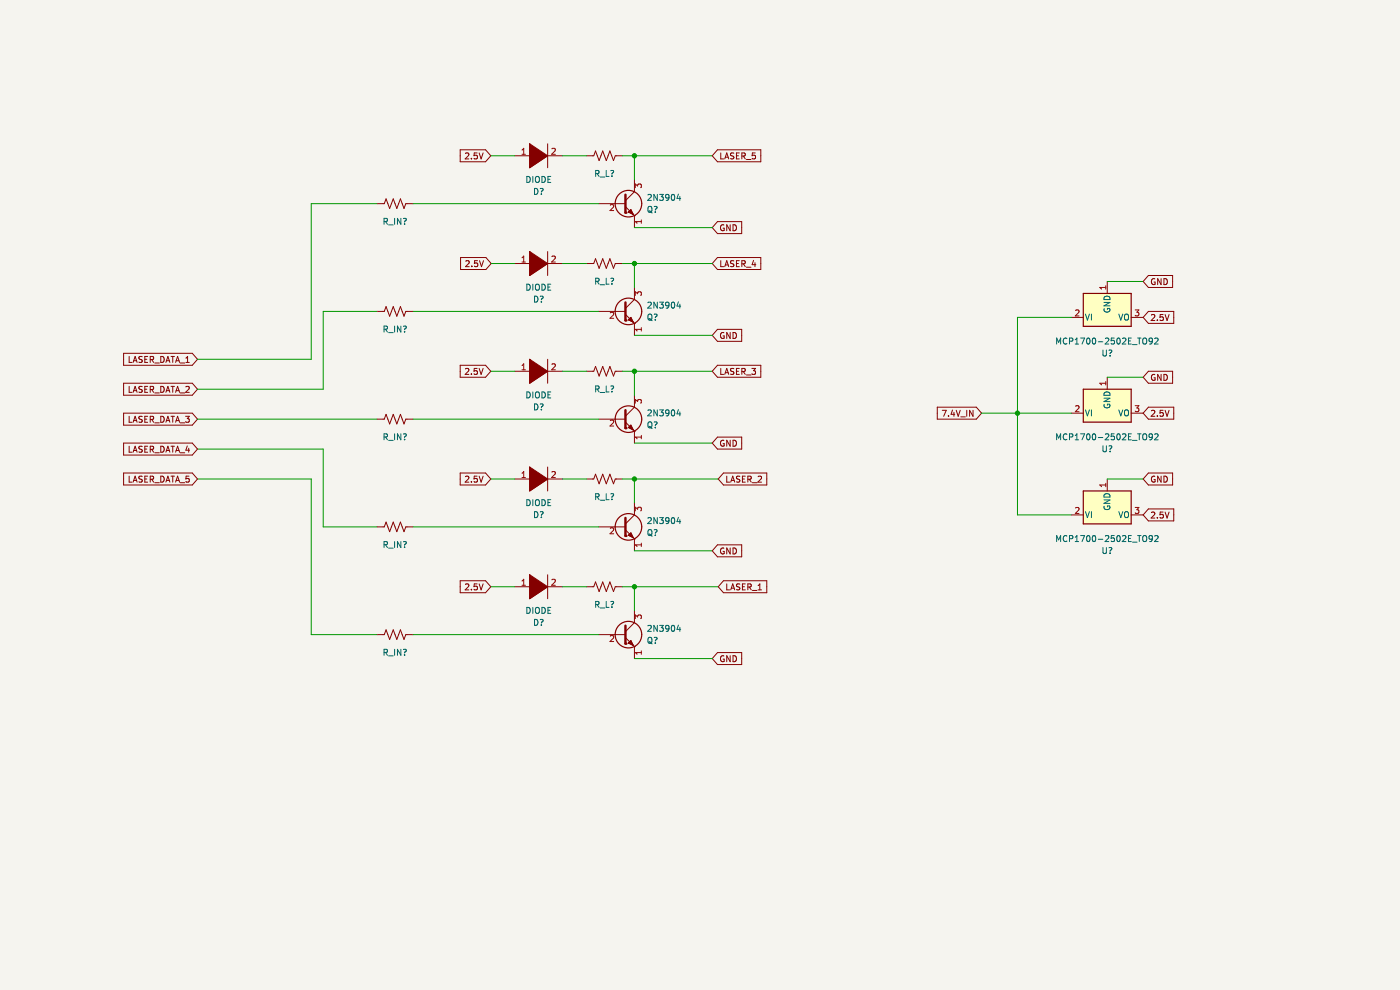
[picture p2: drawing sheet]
<svg xmlns="http://www.w3.org/2000/svg" width="297mm" height="210mm" viewBox="0 0 297 210" stroke-linecap="round" stroke-linejoin="round" font-family="sans-serif">
<path d="M0 0h296.9v210h-296.9z" fill-rule="evenodd" fill="#f5f4ef" stroke="#f5f4ef" stroke-width=".21"/>
<path d="M124.4 55.9h1.6l.3-1 .8 2 .8-2 .7 2 .8-2 .7 2 .4-1h1.6M132.7 66.7l1.9 1.9M134.6 68.6h.1M134.6 63.5l-1.9 1.9" fill="none" stroke="#840000" stroke-width=".21"/>
<path d="M126.4 59.7l.6-.1v-.5l-.6-.1v1.3M126.7 59.7l.4 .6M128.6 59v1.3h.6M129.6 59.1l.4-.1a.43 .43 0 0 1-.2 .7v.1M127.3 60.4h1M129.8 60.2v.1" fill="none" stroke="#006464" stroke-width=".21"/>
<path d="M132.7 64.2v3.8" fill="none" stroke="#840000" stroke-width=".51"/>
<circle cx="132.7" cy="68" r=".25" fill="#840000"/>
<path d="M133.3 67.8l.5-.5 .5 1z" fill-rule="evenodd" fill="#840000" stroke="#840000" stroke-width=".21"/>
<path d="M80 66.1h1.5l.4-1.1 .8 2.1 .7-2.1 .8 2.1 .7-2.1 .8 2.1 .4-1h1.5M127 66.1h5.7M133.3 67.8h.1M133.8 67.3l.5 1-1-.5zM134.6 61v2.5M134.6 68.6v2.5M80 88.9h1.5l.4-1 .8 2 .7-2 .8 2 .7-2 .8 2 .4-1h1.5M132.7 135.3l1.9 1.9M134.6 137.2h.1M134.6 132.1l-1.9 1.9" fill="none" stroke="#840000" stroke-width=".21"/>
<circle cx="133.3" cy="66.1" r="2.82" fill="none" stroke="#840000" stroke-width=".25"/>
<path d="M129.5 66.4l.4-.2 .3 .4-.8 .9h.8M134.8 62.7v-.8l.5 .4 .1-.4h.5l.2 .2-.2 .6M136.1 69.5v.7M136.1 69.9h-1.3l.3 .3" fill="none" stroke="#a90000" stroke-width=".21"/>
<g fill="none" stroke="#006464" stroke-width=".21">
<path d="M81.5 69.8h.6v-.5l-.6-.1v1.2M81.8 69.8l.4 .6M82.4 70.6h1M83.7 69.2v1.2M85 69.2v1.2l-.7-1.2v1.2M85.6 69.2h.4a.43 .43 0 0 1-.2 .7v.1M85.8 70.3v.1M137.5 64.2l.4-.1 .3 .4-.8 .9h.8M137.5 66.8l.3-.2a.43 .43 0 0 1 .5 .5v.4a.42 .42 0 0 1-.4 .4 .42 .42 0 0 1-.4-.4zM137.7 67.6l.7 .4M138.8 66.7l.4-.1a.43 .43 0 0 1-.2 .8M139 67.8v.1"/>
<path d="M139.4 64.1v1.3l-.7-1.3v1.3M139.9 64.1h.8l-.4 .5 .4 .1v.5l-.2 .2-.6-.2M141.9 64.6l-.2 .3-.4-.1v-.6l.4-.1 .2 .2v.8l-.2 .2-.4 .1M142.5 64.2l.2-.1a.68 .68 0 0 1 .5 .6 .68 .68 0 0 1-.5 .7l-.3-.5zM143.9 64l-.3 .9h.8M144.2 64.5v.9M81.5 92.7l.6-.1v-.5l-.6-.1v1.3M81.8 92.7l.4 .6M82.4 93.4h1M83.7 92v1.3M85 92v1.3l-.7-1.3v1.3M85.6 92.1l.4-.1a.43 .43 0 0 1-.2 .7v.1"/>
<path d="M85.8 93.2v.1"/>
</g>
<path d="M132.7 132.7v3.8" fill="none" stroke="#840000" stroke-width=".51"/>
<circle cx="132.7" cy="136.5" r=".25" fill="#840000"/>
<g fill="#840000" stroke="#840000" stroke-width=".21">
<path d="M112.4 76.2l3.8 2.6-3.8 2.5z"/>
<path d="M112.4 53.4l3.8 2.5-3.8 2.5z"/>
<path d="M112.4 121.9l3.8 2.6-3.8 2.5z"/>
<path d="M133.3 136.4l.5-.5 .5 1z" fill-rule="evenodd"/>
</g>
<g fill="none" stroke="#840000" stroke-width=".21">
<path d="M109.2 55.9h3.8M112.4 53.4v5l3.8-2.5M115.5 55.9h3.9M116.2 53.4v5M234.9 59.7v2.5M109.2 78.8h3.8M112.4 76.2v5.1l3.8-2.5M115.5 78.8h3.9M116.2 76.2v5.1M124.4 78.8h1.6l.3-1.1 .8 2.1 .8-2.1 .7 2.1 .8-2.1 .7 2.1 .4-1h1.6M227.3 67.3h2.5M240 67.3h2.5"/>
<path d="M132.7 89.5l1.9 1.9M134.6 91.4h.1M134.6 86.4l-1.9 1.9M80 111.8h1.5l.4-1.1 .8 2.1 .7-2.1 .8 2.1 .7-2.1 .8 2.1 .4-1h1.5M80 134.6h1.5l.4-1 .8 2 .7-2 .8 2 .7-2 .8 2 .4-1h1.5M109.2 124.5h3.8M112.4 121.9v5.1l3.8-2.5M115.5 124.5h3.9M116.2 121.9v5.1M124.4 124.5h1.6l.3-1.1 .8 2.1 .8-2.1 .7 2.1 .8-2.1 .7 2.1 .4-1h1.6M127 134.6h5.7M133.3 136.4h.1"/>
<path d="M133.3 136.4l.5-.5 .5 1zM134.6 129.5v2.6M134.6 137.2v2.5"/>
</g>
<g fill="none" stroke="#840000" stroke-width=".25">
<path d="M229.8 62.2h10.2v7h-10.2z"/>
<circle cx="133.3" cy="134.6" r="2.82"/>
</g>
<g fill="none" stroke="#a90000" stroke-width=".21">
<path d="M110.7 54.7l.4-.4v1.3M110.7 55.6h.8M117.1 54.4l.5-.1 .2 .4-.8 .9h.8M110.7 78.4h.8M110.7 77.5l.4-.3v1.2M117.1 77.3l.5-.1 .2 .3-.8 .9h.8M228.2 65.9l.5-.2 .2 .4-.8 .9h.8M234.6 60.6v.7M234.6 61h-1.3l.4 .3M240.8 65.7h.8l-.4 .5 .3 .1v.6l-.1 .1-.6-.1M110.7 123.2l.4-.3v1.2M110.7 124.1h.8"/>
<path d="M117.1 123l.5-.1 .2 .3-.8 .9h.8M129.5 134.9l.4-.1 .3 .4-.8 .9h.8M134.8 131.2v-.8l.5 .5 .1-.4h.5l.2 .2-.2 .5M136.1 138.1v.7M136.1 138.4h-1.3l.3 .4"/>
</g>
<g fill="none" stroke="#006464" stroke-width=".21">
<path d="M111.8 60.3a.64 .64 0 0 1 .7 .6 .64 .64 0 0 1-.7 .7zM113 60.3v1.3M113.4 62.8a.64 .64 0 0 1 .7 .7 .64 .64 0 0 1-.7 .6zM113.6 60.5l.3-.2a.43 .43 0 0 1 .5 .4v.4a.42 .42 0 0 1-.4 .5 .42 .42 0 0 1-.4-.5zM114.6 62.9l.4-.1a.43 .43 0 0 1-.2 .7v.1M114.8 64v.1M115 60.3a.64 .64 0 0 1 .7 .6 .64 .64 0 0 1-.7 .7zM116.2 60.9h.5M116.8 60.3h-.6v1.3h.6M224.2 73v-1.3l.4 .9 .4-.9v1.3M226.3 71.8a.56 .56 0 0 0-.8 .5 .56 .56 0 0 0 .8 .6M226.9 72.4l.6-.1v-.5l-.6-.1v1.3"/>
<path d="M228.1 73h.7M228.1 72.1l.4-.4v1.3M229.2 71.7h.9l-.6 1.3M230.3 66.6l.4 1.3 .4-1.3M230.6 71.8l.2-.1a.68 .68 0 0 1 .5 .6 .68 .68 0 0 1-.5 .7l-.3-.5zM231.5 66.6v1.3M231.8 71.8l.2-.1a.68 .68 0 0 1 .5 .6 .68 .68 0 0 1-.5 .7l-.3-.5zM233 72.5h1M234 74.2v1.1l.2 .2h.3l.2-.2v-1.1M234.2 64.1h1.3l-1.3 .8h1.3M234.3 65.5a.58 .58 0 0 0 .5 .7 .58 .58 0 0 0 .5-.8h-.4v.3M234.4 62.9a.66 .66 0 0 1 .7 0 .66 .66 0 0 1 .4 .6h-1.3z"/>
<path d="M234.5 71.8l.5-.1 .2 .4-.8 .9h.8M235.3 74.3l.4-.1a.43 .43 0 0 1-.2 .8M235.5 75.4v.1M236.4 71.7h-.6l-.1 .6h.6l.1 .6-.2 .1-.5-.1M237 71.8l.2-.1a.68 .68 0 0 1 .5 .6 .68 .68 0 0 1-.5 .7l-.3-.5zM237.3 66.6l.5 1.3 .4-1.3M238.1 71.8l.5-.1 .3 .4-.8 .9h.8M238.6 66.8l.3-.2a.43 .43 0 0 1 .5 .5v.4a.42 .42 0 0 1-.4 .4 .42 .42 0 0 1-.4-.4zM239.4 72.3h.4M240 71.7h-.6v1.3h.6M240.2 73.1h1M241.3 71.7h.8"/>
<path d="M241.7 71.7v1.3M242.5 71.9l.2-.2a.43 .43 0 0 1 .6 .4v.5a.42 .42 0 0 1-.5 .4 .42 .42 0 0 1-.4-.4zM244.5 72.3l-.3 .2-.3-.1-.1-.6 .4-.1 .3 .3-.1 .7-.2 .2-.3 .1M245 71.8l.4-.1 .3 .4-.8 .9h.8M111.8 83.1a.64 .64 0 0 1 .7 .7 .64 .64 0 0 1-.7 .6zM113 83.1v1.3M113.4 85.7a.64 .64 0 0 1 .7 .6 .64 .64 0 0 1-.7 .6zM113.6 83.3l.3-.2a.43 .43 0 0 1 .5 .5v.4a.42 .42 0 0 1-.4 .4 .42 .42 0 0 1-.4-.4zM114.6 85.7h.4a.43 .43 0 0 1-.2 .7v.1M114.8 86.8v.1M115 83.1a.64 .64 0 0 1 .7 .7 .64 .64 0 0 1-.7 .6zM116.2 83.7h.5"/>
<path d="M116.8 83.1h-.6v1.3h.6M126.4 82.5h.6v-.5l-.6-.1v1.2M126.7 82.5l.4 .6M127.3 83.3h1M128.6 81.9v1.2h.6M129.6 81.9h.4a.43 .43 0 0 1-.2 .7v.1M129.8 83v.1M81.5 115.5h.6v-.5l-.6-.1v1.2M81.8 115.5l.4 .6M82.4 116.3h1M83.7 114.9v1.2M85 114.9v1.2l-.7-1.2v1.2"/>
<path d="M85.6 114.9h.4a.43 .43 0 0 1-.2 .7v.1M85.8 116v.1M81.5 138.4l.6-.1v-.4l-.6-.2v1.3M81.8 138.4l.4 .6M82.4 139.1h1M83.7 137.7v1.3M85 137.7v1.3l-.7-1.3v1.3M85.6 137.8l.4-.1a.43 .43 0 0 1-.2 .8M85.8 138.9v.1M111.8 128.8a.64 .64 0 0 1 .7 .7 .64 .64 0 0 1-.7 .6zM113 128.8v1.3M113.4 131.4a.64 .64 0 0 1 .7 .6 .64 .64 0 0 1-.7 .7z"/>
<path d="M113.6 129l.3-.2a.43 .43 0 0 1 .5 .5v.4a.42 .42 0 0 1-.4 .4 .42 .42 0 0 1-.4-.4zM114.6 131.4h.4a.43 .43 0 0 1-.2 .7v.1M114.8 132.5v.2M115 128.8a.64 .64 0 0 1 .7 .7 .64 .64 0 0 1-.7 .6zM116.2 129.4h.5M116.8 128.8h-.6v1.3h.6M126.4 128.2h.6v-.5l-.6-.1v1.2M126.7 128.2l.4 .6M127.3 129h1M128.6 127.6v1.2h.6M129.6 127.6h.4a.43 .43 0 0 1-.2 .7v.1M129.8 128.7v.1"/>
<path d="M137.5 132.8l.4-.1 .3 .3-.8 .9h.8M137.5 135.4l.3-.2a.43 .43 0 0 1 .5 .4v.4a.42 .42 0 0 1-.4 .5 .42 .42 0 0 1-.4-.5zM137.7 136.2l.7 .4M138.8 135.3l.4-.1a.43 .43 0 0 1-.2 .7v.1M139 136.3v.2M139.4 132.7v1.2l-.7-1.2v1.2M139.9 132.7h.8l-.4 .4 .4 .2v.5l-.2 .1-.6-.1M141.9 133.2l-.2 .2h-.4v-.6l.4-.1 .2 .2v.7l-.2 .3h-.4M142.5 132.8l.2-.1a.68 .68 0 0 1 .5 .6 .68 .68 0 0 1-.5 .6l-.3-.5zM143.9 132.6l-.3 .9h.8M144.2 133.1v.8"/>
</g>
<path d="M229.8 62.2h10.2v7h-10.2z" fill-rule="evenodd" fill="#ffffc2" stroke="#ffffc2" stroke-width=".25"/>
<path d="M132.7 87v3.8" fill="none" stroke="#840000" stroke-width=".51"/>
<circle cx="132.7" cy="90.8" r=".25" fill="#840000"/>
<g fill="#840000" stroke="#840000" stroke-width=".21">
<path d="M112.4 30.5l3.8 2.5-3.8 2.6z"/>
<path d="M112.4 99.1l3.8 2.5-3.8 2.5z"/>
<path d="M133.3 90.7l.5-.5 .5 1z" fill-rule="evenodd"/>
</g>
<g fill="none" stroke="#840000" stroke-width=".21">
<path d="M109.2 33h3.8M112.4 30.5v5.1l3.8-2.6M115.5 33h3.9M116.2 30.5v5.1M124.4 33h1.6l.3-1 .8 2.1 .8-2.1 .7 2.1 .8-2.1 .7 2.1 .4-1.1h1.6M80 43.2h1.5l.4-1 .8 2 .7-2 .8 2 .7-2 .8 2 .4-1h1.5M112.4 99.1v5l3.8-2.5M116.2 99.1v5M127 88.9h5.7M133.3 90.7h.1M133.8 90.2l.5 1-1-.5zM134.6 83.8v2.6"/>
<path d="M134.6 91.4v2.6M227.3 87.6h2.5M234.9 80v2.6M240 87.6h2.5M109.2 101.6h3.8M115.5 101.6h3.9M124.4 101.6h1.6l.3-1 .8 2 .8-2 .7 2 .8-2 .7 2 .4-1h1.6M132.7 112.4l1.9 1.9M134.6 114.3h.1M134.6 109.2l-1.9 1.9"/>
</g>
<g fill="none" stroke="#840000" stroke-width=".25">
<path d="M229.8 82.6h10.2v6.9h-10.2z"/>
<circle cx="133.3" cy="88.9" r="2.82"/>
</g>
<g fill="none" stroke="#a90000" stroke-width=".21">
<path d="M110.7 32.7h.8M110.7 31.8l.4-.3v1.2M117.1 31.6l.5-.1 .2 .3-.8 .9h.8M129.5 89.2l.4-.1 .3 .4-.8 .9h.8M134.8 85.5v-.8l.5 .5 .1-.4h.5l.2 .2-.2 .5M136.1 92.4v.7M136.1 92.7h-1.3l.3 .4M228.2 86.2l.5-.1 .2 .3-.8 .9h.8M234.6 80.9v.8M234.6 81.3h-1.3l.4 .4M240.8 86.1h.8l-.4 .4 .3 .2v.5l-.1 .1-.6-.1M110.7 100.4l.4-.4v1.3"/>
<path d="M110.7 101.3h.8M117.1 100.1l.5-.1 .2 .4-.8 .9h.8"/>
</g>
<g fill="none" stroke="#006464" stroke-width=".21">
<path d="M111.8 37.4a.64 .64 0 0 1 .7 .7 .64 .64 0 0 1-.7 .6zM113 37.4v1.3M113.4 40a.64 .64 0 0 1 .7 .6 .64 .64 0 0 1-.7 .6zM113.6 37.6l.3-.2a.43 .43 0 0 1 .5 .5v.4a.42 .42 0 0 1-.4 .4 .42 .42 0 0 1-.4-.4zM115 37.4a.64 .64 0 0 1 .7 .7 .64 .64 0 0 1-.7 .6zM116.2 38h.5M116.8 37.4h-.6v1.3h.6M126.4 36.8h.6v-.5l-.6-.1v1.2M126.7 36.8l.4 .6M127.3 37.5h1M128.6 36.2v1.2h.6M129.6 36.2h.4a.43 .43 0 0 1-.2 .7"/>
<path d="M129.8 37.3v.1M81.5 47l.6-.1v-.5l-.6-.1v1.3M81.8 47l.4 .6M82.4 47.7h1M83.7 46.3v1.3M85 46.3v1.3l-.7-1.3v1.3M85.6 46.4l.4-.1a.43 .43 0 0 1-.2 .7v.1M85.8 47.5v.1M114.6 40h.4a.43 .43 0 0 1-.2 .7v.1M114.8 41.1v.1M137.5 87.1l.4-.2 .3 .4-.8 .9h.8M137.5 89.7l.3-.2a.43 .43 0 0 1 .5 .4v.4a.42 .42 0 0 1-.4 .5 .42 .42 0 0 1-.4-.5z"/>
<path d="M137.7 90.5l.7 .4M138.8 89.5h.4a.43 .43 0 0 1-.2 .7v.1M139 90.6v.2M139.4 86.9v1.3l-.7-1.3v1.3M139.9 86.9h.8l-.4 .5 .4 .2v.5l-.2 .1-.6-.1M141.9 87.5l-.2 .2h-.4v-.6l.4-.2 .2 .3v.7l-.2 .3h-.4M142.5 87.1l.2-.2a.68 .68 0 0 1 .5 .7 .68 .68 0 0 1-.5 .6l-.3-.5zM143.9 86.9l-.3 .9h.8M144.2 87.4v.8M224.2 93.3v-1.3l.4 .9 .4-.9v1.3M226.3 92.1a.56 .56 0 0 0-.8 .6 .56 .56 0 0 0 .8 .5M226.9 92.7l.6-.1v-.5l-.6-.1v1.3"/>
<path d="M228.1 93.3h.7M228.1 92.4l.4-.4v1.3M229.2 92h.9l-.6 1.3M230.3 86.9l.4 1.3 .4-1.3M230.6 92.1l.2-.1a.68 .68 0 0 1 .5 .7 .68 .68 0 0 1-.5 .6l-.3-.5zM231.5 86.9v1.3M231.8 92.1l.2-.1a.68 .68 0 0 1 .5 .7 .68 .68 0 0 1-.5 .6l-.3-.5zM233 92.8h1M234 94.6v1l.2 .2h.3l.2-.2v-1M234.2 84.5h1.3l-1.3 .7h1.3M234.3 85.8a.58 .58 0 0 0 .5 .7 .58 .58 0 0 0 .5-.8h-.4v.3M234.4 83.3a.66 .66 0 0 1 .7-.1 .66 .66 0 0 1 .4 .7h-1.3z"/>
<path d="M234.5 92.1l.5-.1 .2 .4-.8 .9h.8M235.3 94.6h.4a.43 .43 0 0 1-.2 .7M235.5 95.7v.1M236.4 92h-.6l-.1 .6h.6l.1 .6-.2 .1-.5-.1M237 92.1l.2-.1a.68 .68 0 0 1 .5 .7 .68 .68 0 0 1-.5 .6l-.3-.5zM237.3 86.9l.5 1.3 .4-1.3M238.1 92.1l.5-.1 .3 .4-.8 .9h.8M238.6 87.1l.3-.2a.43 .43 0 0 1 .5 .5v.4a.42 .42 0 0 1-.4 .4 .42 .42 0 0 1-.4-.4zM239.4 92.6h.4M240 92h-.6v1.3h.6M240.2 93.4h1M241.3 92h.8"/>
<path d="M241.7 92v1.3M242.5 92.2l.2-.2a.43 .43 0 0 1 .6 .4v.5a.42 .42 0 0 1-.5 .4 .42 .42 0 0 1-.4-.4zM244.5 92.6l-.3 .2-.3-.1-.1-.6 .4-.1 .3 .3-.1 .7-.2 .2-.3 .1M245 92.1l.4-.1 .3 .4-.8 .9h.8M111.8 106a.64 .64 0 0 1 .7 .6 .64 .64 0 0 1-.7 .7zM113 106v1.3M113.4 108.5a.64 .64 0 0 1 .7 .7 .64 .64 0 0 1-.7 .6zM113.6 106.2l.3-.2a.43 .43 0 0 1 .5 .4v.4a.42 .42 0 0 1-.4 .5 .42 .42 0 0 1-.4-.5zM114.6 108.6l.4-.1a.43 .43 0 0 1-.2 .8M114.8 109.7v.1M115 106a.64 .64 0 0 1 .7 .6 .64 .64 0 0 1-.7 .7zM116.2 106.6h.5"/>
<path d="M116.8 106h-.6v1.3h.6M126.4 105.4l.6-.1v-.5l-.6-.1v1.3M126.7 105.4l.4 .6M127.3 106.1h1M128.6 104.7v1.3h.6M129.6 104.8l.4-.1a.43 .43 0 0 1-.2 .7v.1M129.8 105.9v.1"/>
</g>
<path d="M229.8 82.6h10.2v6.9h-10.2z" fill-rule="evenodd" fill="#ffffc2" stroke="#ffffc2" stroke-width=".25"/>
<path d="M132.7 109.9v3.8" fill="none" stroke="#840000" stroke-width=".51"/>
<circle cx="132.7" cy="113.7" r=".25" fill="#840000"/>
<path d="M133.3 113.5l.5-.5 .5 1.1z" fill-rule="evenodd" fill="#840000" stroke="#840000" stroke-width=".21"/>
<path d="M132.7 43.8l1.9 1.9M134.6 45.7h.1M134.6 40.7l-1.9 1.9M127 111.8h5.7M133.3 113.5h.1M133.8 113l.5 1.1-1-.6zM134.6 106.7v2.5M134.6 114.3v2.5M227.3 109.2h2.5M234.9 101.6v2.5M240 109.2h2.5" fill="none" stroke="#840000" stroke-width=".21"/>
<g fill="none" stroke="#840000" stroke-width=".25">
<path d="M229.8 104.1h10.2v7h-10.2z"/>
<circle cx="133.3" cy="111.8" r="2.82"/>
</g>
<path d="M129.5 112.1l.4-.1 .3 .3-.8 .9h.8M134.8 108.4v-.8l.5 .4 .1-.3h.5l.2 .1-.2 .6M136.1 115.2v.7M136.1 115.6h-1.3l.3 .3M228.2 107.8l.5-.2 .2 .4-.8 .9h.8M234.6 102.5v.7M234.6 102.9h-1.3l.4 .3M240.8 107.6h.8l-.4 .5 .3 .1v.6l-.1 .1-.6-.1" fill="none" stroke="#a90000" stroke-width=".21"/>
<g fill="none" stroke="#006464" stroke-width=".21">
<path d="M137.5 109.9l.4-.1 .3 .4-.8 .9h.8M137.5 112.5l.3-.2a.43 .43 0 0 1 .5 .5v.4a.42 .42 0 0 1-.4 .4 .42 .42 0 0 1-.4-.4zM137.7 113.3l.7 .4M138.8 112.4l.4-.1a.43 .43 0 0 1-.2 .8M139 113.5v.1M139.4 109.8v1.3l-.7-1.3v1.3M139.9 109.8h.8l-.4 .5 .4 .1v.5l-.2 .2-.6-.2M141.9 110.3l-.2 .3-.4-.1v-.6l.4-.1 .2 .2v.8l-.2 .2-.4 .1M142.5 109.9l.2-.1a.68 .68 0 0 1 .5 .6 .68 .68 0 0 1-.5 .7l-.3-.5zM143.9 109.7l-.3 .9h.8M144.2 110.2v.9M224.2 114.9v-1.3l.4 .9 .4-.9v1.3"/>
<path d="M226.3 113.7a.56 .56 0 0 0-.8 .5 .56 .56 0 0 0 .8 .6M226.9 114.3l.6-.1v-.5l-.6-.1v1.3M228.1 114.9h.7M228.1 114l.4-.4v1.3M229.2 113.6h.9l-.6 1.3M230.3 108.5l.4 1.3 .4-1.3M230.6 113.7l.2-.1a.68 .68 0 0 1 .5 .6 .68 .68 0 0 1-.5 .7l-.3-.5zM231.5 108.5v1.3M231.8 113.7l.2-.1a.68 .68 0 0 1 .5 .6 .68 .68 0 0 1-.5 .7l-.3-.5zM233 114.4h1M234 116.1v1.1l.2 .2h.4l.1-.2v-1.1M234.2 106h1.3l-1.3 .8h1.3"/>
<path d="M234.3 107.4a.58 .58 0 0 0 .5 .7 .58 .58 0 0 0 .5-.8h-.4v.3M234.4 104.8a.66 .66 0 0 1 .7 0 .66 .66 0 0 1 .4 .6h-1.3zM234.5 113.7l.5-.1 .2 .4-.8 .9h.8M235.3 116.2l.4-.1a.43 .43 0 0 1-.2 .8M235.5 117.3v.1M236.4 113.6h-.6l-.1 .6h.6l.1 .6-.2 .1-.5-.1M237 113.7l.2-.1a.68 .68 0 0 1 .5 .6 .68 .68 0 0 1-.5 .7l-.3-.5zM237.3 108.5l.5 1.3 .4-1.3M238.1 113.7l.5-.1 .3 .4-.8 .9h.8M238.6 108.7l.3-.2a.43 .43 0 0 1 .5 .5v.4a.42 .42 0 0 1-.4 .4 .42 .42 0 0 1-.4-.4zM239.4 114.2h.4M240 113.6h-.6v1.3h.6"/>
<path d="M240.2 115h1M241.3 113.6h.8M241.7 113.6v1.3M242.5 113.8l.2-.2a.43 .43 0 0 1 .6 .4v.5a.42 .42 0 0 1-.5 .4 .42 .42 0 0 1-.4-.4zM244.5 114.2l-.3 .2-.3-.1-.1-.6 .4-.1 .3 .3-.1 .7-.2 .2-.3 .1M245 113.7l.4-.1 .3 .4-.8 .9h.8"/>
</g>
<path d="M229.8 104.1h10.2v7h-10.2z" fill-rule="evenodd" fill="#ffffc2" stroke="#ffffc2" stroke-width=".25"/>
<path d="M132.7 41.3v3.8" fill="none" stroke="#840000" stroke-width=".51"/>
<circle cx="132.7" cy="45.1" r=".25" fill="#840000"/>
<path d="M133.3 45l.5-.5 .5 1z" fill-rule="evenodd" fill="#840000" stroke="#840000" stroke-width=".21"/>
<g fill="none" stroke="#840000" stroke-width=".21">
<path d="M97.6 31.8h5.4l1.1 1.2-1.1 1.3h-5.4zM98.7 32.6l.5-.2 .3 .4-.8 .9h.8M100 33.6v.1M101.2 32.4h-.6v.6h.6v.6l-.2 .1-.4-.1M101.6 32.4l.5 1.3 .4-1.3M134.6 38.1v2.6M152.2 31.8h9.2v2.5h-9.2l-1.1-1.3zM152.9 32.4v1.3h.6M153.8 33.7l.4-1.3 .4 1.3M153.9 33.3h.6M155.7 32.5l-.5-.1-.2 .3 .1 .3 .5 .2v.4h-.6M156.2 33h.5"/>
<path d="M156.8 32.4h-.6v1.3h.6M157.4 33.1l.6-.1v-.4l-.6-.2v1.3M157.7 33.1l.4 .6M158.3 33.8h1M160.2 32.4h-.6v.6h.6v.6l-.2 .1-.4-.1M97.7 54.6h5.4l1.1 1.3-1.1 1.3h-5.4zM98.8 55.4l.5-.1 .2 .4-.7 .9h.7M100.1 56.4v.2M101.3 55.3h-.6l-.1 .6 .6-.1 .1 .6-.2 .2-.5-.2M101.7 55.3l.4 1.3 .5-1.3M127 43.2h5.7M133.3 45h.1"/>
<path d="M133.8 44.5l.5 1-1-.5zM134.6 45.7v2.6M152.2 47h5.1v2.6h-5.1l-1.1-1.3zM152.2 54.6h9.2v2.6h-9.2l-1.1-1.3zM152.9 55.3v1.3h.6M153.6 47.7a.58 .58 0 0 0-.8 .6 .58 .58 0 0 0 .8 .5v-.4h-.2M153.8 56.6l.4-1.3 .4 1.3M153.9 56.2h.6M154.9 47.7v1.2l-.7-1.2v1.2M155.5 47.7a.64 .64 0 0 1 .7 .6 .64 .64 0 0 1-.7 .6zM155.7 55.4l-.5-.1-.2 .2 .1 .3 .5 .3v.3l-.6 .1M156.2 55.9h.5"/>
<path d="M156.8 55.3h-.6v1.3h.6M157.4 56l.6-.1v-.5l-.6-.1v1.3M157.7 56l.4 .6M158.3 56.7h1M159.9 55.2l-.3 .9h.7M160.2 55.7v.9M243.6 58.4h5.2v2.6h-5.2l-1.1-1.3zM245 59.2a.58 .58 0 0 0-.7 .6 .58 .58 0 0 0 .7 .5v-.5h-.2M246.3 59.1v1.3l-.7-1.3v1.3M246.9 59.1a.64 .64 0 0 1 .8 .6 .64 .64 0 0 1-.8 .7zM26.2 74.9h14.6l1.1 1.3-1.1 1.3h-14.6zM27.4 75.6v1.3h.6"/>
<path d="M28.2 76.9l.5-1.3 .4 1.3M28.4 76.5h.6M30.2 75.7h-.7v.4l.6 .2 .1 .3-.3 .3-.4-.1M30.7 76.2h.4M31.3 75.6h-.6v1.3h.6M31.9 76.3l.6-.1v-.5l-.6-.1v1.3M32.2 76.3l.4 .6M32.8 77h1M34.1 75.6a.64 .64 0 0 1 .7 .6 .64 .64 0 0 1-.7 .7zM35.2 76.9l.4-1.3 .4 1.3M35.3 76.5h.6M36.3 75.6h.7"/>
<path d="M36.6 75.6v1.3M37.3 76.9l.4-1.3 .4 1.3M37.4 76.5h.6M38.2 77h1M39.4 76.9h.8M39.4 76l.4-.4v1.3M97.6 77.5h5.4l1.1 1.3-1.1 1.2h-5.4zM98.7 78.3l.5-.2 .3 .4-.8 .9h.8M100 79.3v.1M101.2 78.1h-.6v.7l.6-.1v.6l-.2 .1-.4-.1M101.6 78.1l.5 1.3 .4-1.3M152.2 69.9h5.1v2.5h-5.1l-1.1-1.3z"/>
<path d="M152.2 77.5h9.2v2.5h-9.2l-1.1-1.2zM152.9 78.1v1.3h.6M153.6 70.6a.58 .58 0 0 0-.8 .6 .58 .58 0 0 0 .8 .5v-.4h-.2M153.8 79.4l.4-1.3 .4 1.3M153.9 79.1h.6M154.9 70.5v1.3l-.7-1.3v1.3M155.5 70.5a.64 .64 0 0 1 .7 .7 .64 .64 0 0 1-.7 .6zM155.7 78.2l-.5-.1-.2 .3 .1 .3 .5 .2v.4l-.6 .1M156.2 78.8h.5M156.8 78.1h-.6v1.3h.6M157.4 78.8h.6v-.5l-.6-.2v1.3M157.7 78.8l.4 .6"/>
<path d="M158.3 79.5h1M159.5 78.1h.8l-.4 .5 .3 .2v.5l-.2 .1-.5-.1M243.6 66.1h5.4v2.5h-5.4l-1.1-1.3zM243.6 78.8h5.2v2.5h-5.2l-1.1-1.3zM244.3 66.8l.4-.1 .3 .4-.8 .9h.8M245 79.5a.58 .58 0 0 0-.7 .6 .58 .58 0 0 0 .7 .5v-.5h-.2M245.5 67.9v.1M246.3 79.4v1.3l-.7-1.3v1.3M246.7 66.7h-.6v.6h.6v.6l-.1 .1-.5-.1M246.9 79.4a.64 .64 0 0 1 .8 .7 .64 .64 0 0 1-.8 .6zM247.2 66.7l.4 1.3 .4-1.3M26.2 81.3h14.6l1.1 1.3-1.1 1.2h-14.6z"/>
<path d="M26.2 87.6h14.6l1.1 1.3-1.1 1.3h-14.6zM26.2 94h14.6l1.1 1.3-1.1 1.2h-14.6zM27.4 82v1.2h.6M27.4 88.3v1.3h.6M27.4 94.7v1.2h.6M28.2 95.9l.5-1.2 .4 1.2M28.2 89.6l.5-1.3 .4 1.3M28.2 83.2l.5-1.2 .4 1.2M28.4 95.6h.6M28.4 89.2h.6M28.4 82.9h.6M30.2 88.4h-.7v.4l.6 .2 .1 .3-.3 .3-.4-.1"/>
<path d="M30.2 94.7l-.7 .1v.3l.6 .3 .1 .3-.3 .2h-.4M30.2 82l-.7 .1v.3l.6 .3 .1 .3-.3 .2h-.4M30.7 88.9h.4M30.7 95.3h.4M30.7 82.6h.4M31.3 88.3h-.6v1.3h.6M31.3 94.7h-.6v1.2h.6M31.3 82h-.6v1.2h.6M31.9 89l.6-.1v-.5l-.6-.1v1.3M31.9 95.3h.6v-.5l-.6-.1v1.2M31.9 82.6h.6v-.5l-.6-.1v1.2M32.2 95.3l.4 .6"/>
<path d="M32.2 89l.4 .6M32.2 82.6l.4 .6M32.8 96h1M32.8 89.7h1M32.8 83.3h1M34.1 88.3a.64 .64 0 0 1 .7 .6 .64 .64 0 0 1-.7 .7zM34.1 94.7a.64 .64 0 0 1 .7 .6 .64 .64 0 0 1-.7 .6zM34.1 82a.64 .64 0 0 1 .7 .6 .64 .64 0 0 1-.7 .6zM35.2 95.9l.4-1.2 .4 1.2M35.2 89.6l.4-1.3 .4 1.3M35.2 83.2l.4-1.2 .4 1.2M35.3 95.6h.6"/>
<path d="M35.3 89.2h.6M35.3 82.9h.6M36.3 88.3h.7M36.3 94.7h.7M36.3 82h.7M36.6 82v1.2M36.6 88.3v1.3M36.6 94.7v1.2M37.3 95.9l.4-1.2 .4 1.2M37.3 89.6l.4-1.3 .4 1.3M37.3 83.2l.4-1.2 .4 1.2M37.4 95.6h.6"/>
<path d="M37.4 89.2h.6M37.4 82.9h.6M38.2 96h1M38.2 89.7h1M38.2 83.3h1M39.4 88.3h.8l-.5 .5 .4 .1v.6l-.2 .1-.5-.1M39.4 82.1l.5-.1 .3 .3-.8 .9h.8M39.7 94.6l-.3 .9h.8M40 95.1v.8M152.2 92.7h5.1v2.6h-5.1l-1.1-1.3zM153.6 93.4a.58 .58 0 0 0-.8 .6 .58 .58 0 0 0 .8 .5v-.4h-.2M154.9 93.4v1.3l-.7-1.3v1.3"/>
<path d="M155.5 93.4a.64 .64 0 0 1 .7 .6 .64 .64 0 0 1-.7 .7zM198.8 86.4h8.3l1.1 1.2-1.1 1.3h-8.3zM199.9 87h.8l-.5 1.3M201.2 88.2v.1M202.1 87l-.3 .9h.8M202.4 87.5v.8M202.9 87l.4 1.3 .4-1.3M203.8 88.4h1M205.1 87v1.3M206.4 87v1.3l-.7-1.3v1.3M243.6 86.4h5.4v2.5h-5.4l-1.1-1.3zM244.3 87.2l.4-.2 .3 .4-.8 .9h.8"/>
<path d="M245.5 88.2v.1M246.7 87h-.6v.6h.6v.6l-.1 .1-.5-.1M247.2 87l.4 1.3 .4-1.3M26.2 100.3h14.6l1.1 1.3-1.1 1.3h-14.6zM27.4 101v1.3h.6M28.2 102.3l.5-1.3 .4 1.3M28.4 101.9h.6M30.2 101.1h-.7v.4l.6 .2 .1 .3-.3 .3-.4-.1M30.7 101.6h.4M31.3 101h-.6v1.3h.6M31.9 101.7l.6-.1v-.5l-.6-.1v1.3M32.2 101.7l.4 .6"/>
<path d="M32.8 102.4h1M34.1 101a.64 .64 0 0 1 .7 .6 .64 .64 0 0 1-.7 .7zM35.2 102.3l.4-1.3 .4 1.3M35.3 101.9h.6M36.3 101h.7M36.6 101v1.3M37.3 102.3l.4-1.3 .4 1.3M37.4 101.9h.6M38.2 102.4h1M40.1 101h-.6l-.1 .6 .6-.1 .1 .7-.2 .1-.5-.1M97.6 100.3h5.4l1.1 1.3-1.1 1.3h-5.4zM98.7 101.1l.5-.1 .3 .4-.8 .9h.8"/>
<path d="M100 102.2v.1M101.2 101h-.6v.6l.6-.1v.7l-.2 .1-.4-.1M101.6 101l.5 1.3 .4-1.3M152.2 115.6h5.1v2.5h-5.1l-1.1-1.3zM153.5 100.3h9.2v2.6h-9.2l-1.1-1.3zM153.6 116.3a.58 .58 0 0 0-.8 .6 .58 .58 0 0 0 .8 .5v-.4h-.2M154.2 101v1.3h.6M154.9 116.2v1.3l-.7-1.3v1.3M155 102.3l.4-1.3 .5 1.3M155.1 101.9h.6M155.5 116.2a.64 .64 0 0 1 .7 .7 .64 .64 0 0 1-.7 .6zM157 101.1l-.5-.1-.3 .2 .2 .3 .5 .3v.4h-.7"/>
<path d="M157.5 101.6h.4M158.1 101h-.6v1.3h.6M158.6 101.7l.7-.1v-.5l-.7-.1v1.3M159 101.7l.4 .6M159.6 102.4h1M160.8 101.1l.5-.1 .3 .4-.8 .9h.8M243.6 108h5.4v2.5h-5.4l-1.1-1.3zM243.6 100.3h5.2v2.6h-5.2l-1.1-1.3zM244.3 108.7l.4-.1 .3 .4-.8 .9h.8M245 101.1a.58 .58 0 0 0-.7 .5 .58 .58 0 0 0 .7 .6v-.5h-.2M245.5 109.8v.1M246.3 101v1.3l-.7-1.3v1.3"/>
<path d="M246.7 108.6h-.6v.6h.6v.6l-.1 .1-.5-.1M246.9 101a.64 .64 0 0 1 .8 .6 .64 .64 0 0 1-.8 .7zM247.2 108.6l.4 1.3 .4-1.3M97.6 123.2h5.4l1.1 1.3-1.1 1.2h-5.4zM98.7 124l.5-.1 .3 .3-.8 .9h.8M100 125v.1M101.2 123.9h-.6v.6l.6-.1v.6l-.2 .1-.4-.1M101.6 123.9l.5 1.2 .4-1.2M152.2 138.4h5.1v2.6h-5.1l-1.1-1.3zM153.5 123.2h9.2v2.5h-9.2l-1.1-1.2zM153.6 139.2a.58 .58 0 0 0-.8 .5 .58 .58 0 0 0 .8 .5v-.4h-.2M154.2 123.9v1.2h.6"/>
<path d="M154.9 139.1v1.3l-.7-1.3v1.3M155 125.1l.4-1.2 .5 1.2M155.1 124.8h.6M155.5 139.1a.64 .64 0 0 1 .7 .6 .64 .64 0 0 1-.7 .7zM157 123.9h-.5l-.3 .2 .2 .3 .5 .2v.4l-.7 .1M157.5 124.5h.4M158.1 123.9h-.6v1.2h.6M158.6 124.5h.7v-.5l-.7-.1v1.2M159 124.5l.4 .6M159.6 125.2h1M160.8 125.1h.8M160.8 124.2l.4-.3v1.2"/>
</g>
<circle cx="133.3" cy="43.2" r="2.82" fill="none" stroke="#840000" stroke-width=".25"/>
<path d="M134.8 39.8v-.8l.5 .5 .1-.4h.5l.2 .2-.2 .5M129.5 43.5l.4-.1 .3 .4-.8 .9h.8M136.1 46.6v.8M136.1 47h-1.3l.3 .4" fill="none" stroke="#a90000" stroke-width=".21"/>
<path d="M137.5 41.4l.4-.2 .3 .4-.8 .9h.8M137.5 44l.3-.2a.43 .43 0 0 1 .5 .4v.4a.42 .42 0 0 1-.4 .5 .42 .42 0 0 1-.4-.5zM137.7 44.7l.7 .5M138.8 43.8h.4a.43 .43 0 0 1-.2 .7v.1M139 44.9v.1M139.4 41.2v1.3l-.7-1.3v1.3M139.9 41.2h.8l-.4 .5 .4 .1v.6l-.2 .1-.6-.1M141.9 41.8l-.2 .2h-.4v-.6l.4-.2 .2 .3v.7l-.2 .2-.4 .1M142.5 41.4l.2-.2a.68 .68 0 0 1 .5 .7 .68 .68 0 0 1-.5 .6l-.3-.5zM143.9 41.2l-.3 .9h.8M144.2 41.7v.8" fill="none" stroke="#006464" stroke-width=".21"/>
<g fill="none" stroke="#009600" stroke-width=".21">
<path d="M104.1 33h5.1M119.4 33h5M132.1 33h19M134.6 33v5.1M80 43.2h-14v33h-24.1M87.6 43.2h39.4M104.2 55.9h5M119.4 55.9h5M132.1 55.9h19M134.6 55.9v5.1M134.6 48.3h16.5M234.9 59.7h7.6"/>
<path d="M80 66.1h-11.4v16.5h-26.7M87.6 66.1h39.4M104.1 78.8h5.1M119.4 78.8h5M132.1 78.8h19M134.6 78.8v5M134.6 71.1h16.5M227.3 67.3h-11.5v41.9h11.5M41.9 88.9h38.1M41.9 95.3h26.7v16.5h11.4M87.6 88.9h39.4M134.6 94h16.5"/>
<path d="M208.2 87.6h19.1M234.9 80h7.6M41.9 101.6h24.1v33h14M87.6 111.8h39.4M104.1 101.6h5.1M119.4 101.6h5M132.1 101.6h20.3M134.6 101.6v5.1M134.6 116.8h16.5M234.9 101.6h7.6M87.6 134.6h39.4M104.1 124.5h5.1"/>
<path d="M119.4 124.5h5M132.1 124.5h20.3M134.6 124.5v5M134.6 139.7h16.5"/>
</g>
<g fill="#009600" stroke="#009600" stroke-width=".21">
<circle cx="134.6" cy="55.9" r=".46"/>
<circle cx="134.6" cy="124.5" r=".46"/>
<circle cx="134.6" cy="78.8" r=".46"/>
<circle cx="134.6" cy="101.6" r=".46"/>
<circle cx="215.8" cy="87.6" r=".46"/>
<circle cx="134.6" cy="33" r=".46"/>
</g>
</svg>
